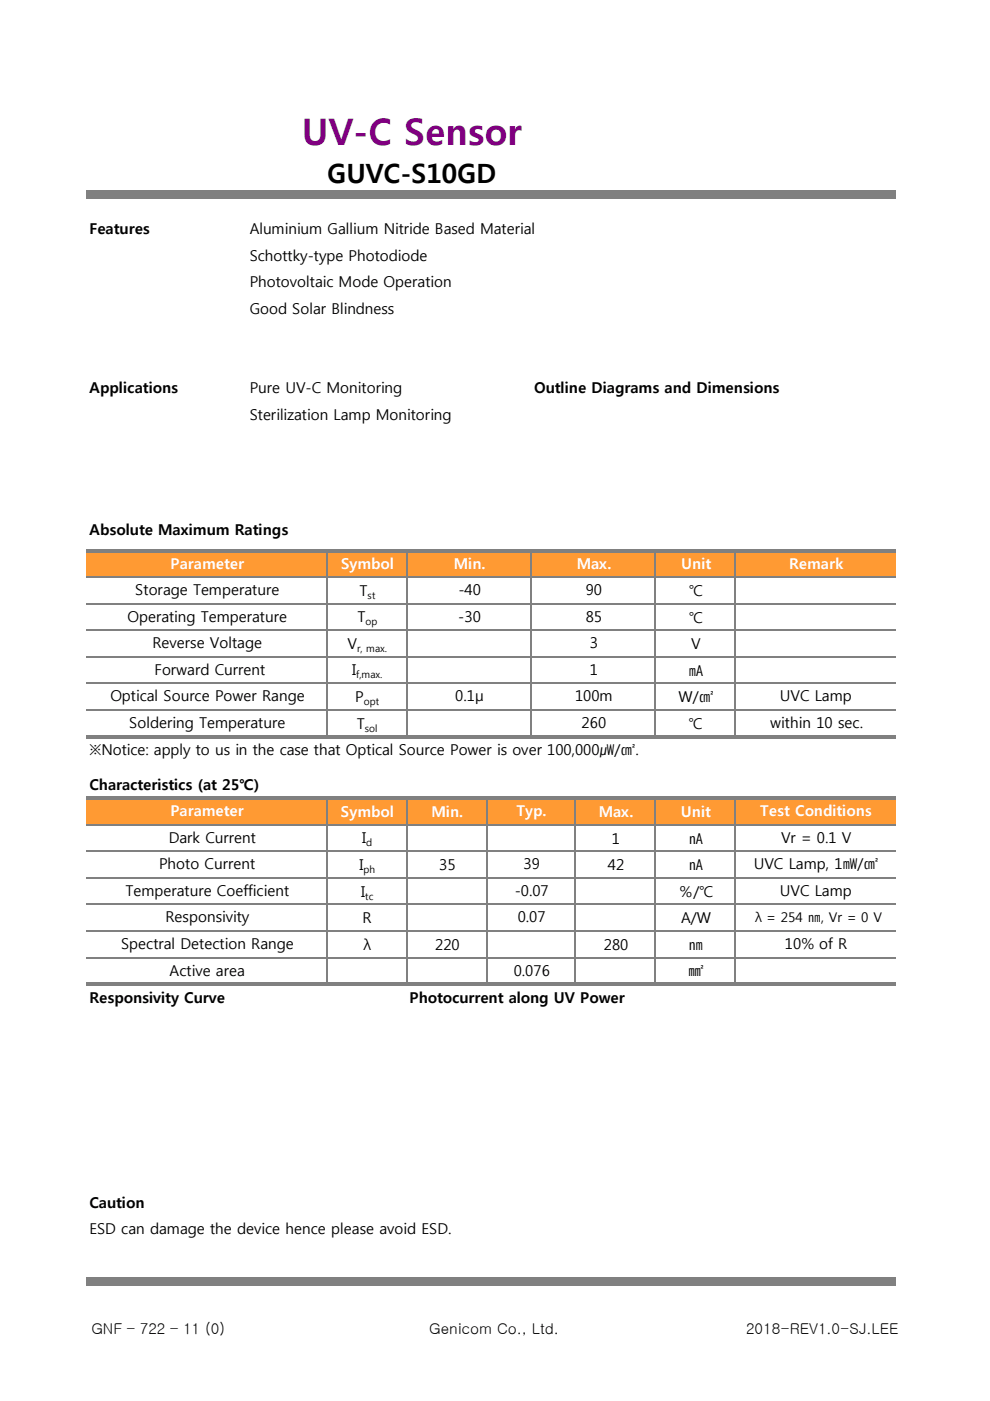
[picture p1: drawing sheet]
<svg xmlns="http://www.w3.org/2000/svg" width="210mm" height="297mm" viewBox="0 0 210 297" stroke-linecap="round" stroke-linejoin="round" font-family="sans-serif">
<defs><g id="words">
<text font-size="7.7" fill="#800080" x="64.1" y="30.8">UV-C Sensor</text>
<text font-size="5.6" x="69.4" y="38.8">GUVC-S10GD</text>
<g font-size="3.2">
<text x="19" y="49.6">Features</text>
<text x="53" y="49.6">Aluminium Gallium Nitride Based Material</text>
<text x="53" y="55.2">Schottky-type Photodiode</text>
<text x="53" y="60.9">Photovoltaic Mode Operation</text>
<text x="53" y="66.5">Good Solar Blindness</text>
<text x="19" y="83.4">Applications</text>
<text x="53" y="83.4">Pure UV-C Monitoring</text>
<text x="113.3" y="83.4">Outline Diagrams and Dimensions</text>
<text x="53" y="89">Sterilization Lamp Monitoring</text>
<text x="19" y="113.3">Absolute Maximum Ratings</text>
<text x="27.1" y="131.8">Operating Temperature</text>
<text x="28.7" y="126.2">Storage Temperature</text>
<text x="75.8" y="132">T</text>
<text x="76.3" y="126.3">T</text>
<text x="97.2" y="131.8">-30</text>
<text x="97.2" y="126.2">-40</text>
<text x="124.2" y="131.8">85</text>
<text x="124.2" y="126.2">90</text>
<text x="146.2" y="126.4">℃</text>
<text x="146.2" y="132">℃</text>
<text x="32.3" y="137.5">Reverse Voltage</text>
<text x="73.7" y="137.6">V</text>
<text x="125.1" y="137.5">3</text>
<text x="146.6" y="137.6">V</text>
<text x="32.8" y="143.1">Forward Current</text>
<text x="74.7" y="143.2">I</text>
<text x="125.1" y="143.1">1</text>
<text x="146" y="143.3">㎃</text>
<text x="23.4" y="148.7">Optical Source Power Range</text>
<text x="75.4" y="148.8">P</text>
<text x="96.6" y="148.7">0.1µ</text>
<text x="122" y="148.7">100m</text>
<text x="143.9" y="148.9">W/㎠</text>
<text x="165.4" y="148.7">UVC Lamp</text>
<text x="27.4" y="154.3">Soldering Temperature</text>
<text x="75.7" y="154.5">T</text>
<text x="123.4" y="154.3">260</text>
<text x="146.1" y="154.5">℃</text>
<text x="163.4" y="154.3">within 10 sec.</text>
<text x="19" y="160">※Notice: apply to us in the case that Optical Source Power is over 100,000㎼/㎠.</text>
<text x="19" y="167.6">Characteristics (at 25℃)</text>
<text x="35.8" y="178.7">Dark Current</text>
<text x="76.8" y="178.8">I</text>
<text x="129.8" y="178.9">1</text>
<text x="146.1" y="178.9">㎁</text>
<text x="165.7" y="178.7">Vr = 0.1 V</text>
<text x="33.7" y="184.3">Photo Current</text>
<text x="76.2" y="184.4">I</text>
<text x="93.1" y="184.5">35</text>
<text x="111" y="184.3">39</text>
<text x="128.9" y="184.5">42</text>
<text x="146.1" y="184.5">㎁</text>
<text x="159.9" y="184.3">UVC Lamp, 1㎽/㎠</text>
<text x="26.6" y="189.9">Temperature Coefficient</text>
<text x="76.6" y="190.1">I</text>
<text x="109.2" y="189.9">-0.07</text>
<text x="143.9" y="190.1">％/℃</text>
<text x="165.4" y="189.9">UVC Lamp</text>
<text x="35.1" y="195.6">Responsivity</text>
<text x="76.9" y="195.7">R</text>
<text x="109.8" y="195.6">0.07</text>
<text x="144.4" y="195.7">A/W</text>
<text x="25.7" y="201.2">Spectral Detection Range</text>
<text x="77.1" y="201.4">λ</text>
<text x="92.3" y="201.4">220</text>
<text x="128.1" y="201.4">280</text>
<text x="146.1" y="201.4">㎚</text>
<text x="166.5" y="201.2">10% of R</text>
<text x="36" y="206.8">Active area</text>
<text x="109" y="206.8">0.076</text>
<text x="146" y="207">㎟</text>
<text x="19" y="212.6">Responsivity Curve</text>
<text x="86.9" y="212.6">Photocurrent along UV Power</text>
<text x="19" y="256">Caution</text>
<text x="19" y="261.7">ESD can damage the device hence please avoid ESD.</text>
<text x="19.4" y="282.9">GNF – 722 – 11 (0)</text>
<text x="91.1" y="282.9">Genicom Co., Ltd.</text>
<text x="158.2" y="282.9">2018-REV1.0-SJ.LEE</text>
</g>
<g font-size="3.2" fill="#fff">
<text x="36.2" y="120.6">Parameter</text>
<text x="72.3" y="120.7">Symbol</text>
<text x="96.3" y="120.6">Min.</text>
<text x="122.3" y="120.6">Max.</text>
<text x="144.5" y="120.7">Unit</text>
<text x="167.4" y="120.6">Remark</text>
<text x="36.2" y="173.1">Parameter</text>
<text x="72.3" y="173.2">Symbol</text>
<text x="91.5" y="173.2">Min.</text>
<text x="109.6" y="173.1">Typ.</text>
<text x="127" y="173.2">Max.</text>
<text x="144.4" y="173.2">Unit</text>
<text x="161.2" y="173.1">Test Conditions</text>
</g>
<text font-size="2.8" x="160.1" y="195.5">λ = 254 ㎚, Vr = 0 V</text>
<g font-size="2.1">
<text x="78" y="127">st</text>
<text x="77.5" y="132.6">op</text>
<text x="75.6" y="143.8">f,max.</text>
<text x="75.7" y="138.2">r, max.</text>
<text x="77.2" y="149.5">opt</text>
<text x="77.4" y="155.1">sol</text>
<text x="77.7" y="179.5">d</text>
<text x="77.1" y="185.1">ph</text>
<text x="77.5" y="190.7">tc</text>
</g>
</g></defs>
<path d="M18.4 40.4h171.6v1.8h-171.6z" fill="#808080"/>
<path d="M18.4 116.8h171.6v5.6h-171.6z" fill="#ff9a33"/>
<path d="M69.3 117.1v17.2M86.3 117.1v17.2M112.6 117.1v17.2M139 117.1v17.2M156 117.1v17.2" fill="none" stroke="#808080" stroke-width=".34"/>
<path d="M18.4 116.4h171.6v.7h-171.6z" fill="#808080"/>
<path d="M18.4 122.4h171.6M18.4 128h171.6M18.4 133.6h171.6" fill="none" stroke="#808080" stroke-width=".34"/>
<path d="M18.3 169.2h171.6v5.7h-171.6z" fill="#ff9a33"/>
<path d="M18.3 270.7h171.6v1.8h-171.6z" fill="#808080"/>
<g fill="none" stroke="#808080" stroke-width=".34">
<path d="M18.3 133.6h171.6M18.3 139.3h171.6M69.3 133.8v22M86.2 133.8v22M112.6 133.8v22M139 133.8v22M156 133.8v22M18.3 144.9h171.6M18.3 150.5h171.6M69.3 169.6v38.7M86.2 169.6v38.7M103.2 169.6v38.7"/>
<path d="M122 169.6v38.7M139 169.6v38.7M156 169.6v38.7"/>
</g>
<g fill="#808080">
<path d="M18.3 155.8h171.6v.7h-171.6z"/>
<path d="M18.3 168.9h171.6v.7h-171.6z"/>
</g>
<path d="M18.3 174.9h171.6M18.3 180.5h171.6M18.3 186.1h171.6M18.3 191.8h171.6M18.3 197.4h171.6M18.3 203h171.6" fill="none" stroke="#808080" stroke-width=".34"/>
<path d="M18.3 208.3h171.6v.7h-171.6z" fill="#808080"/>
<use href="#words"/>
</svg>
